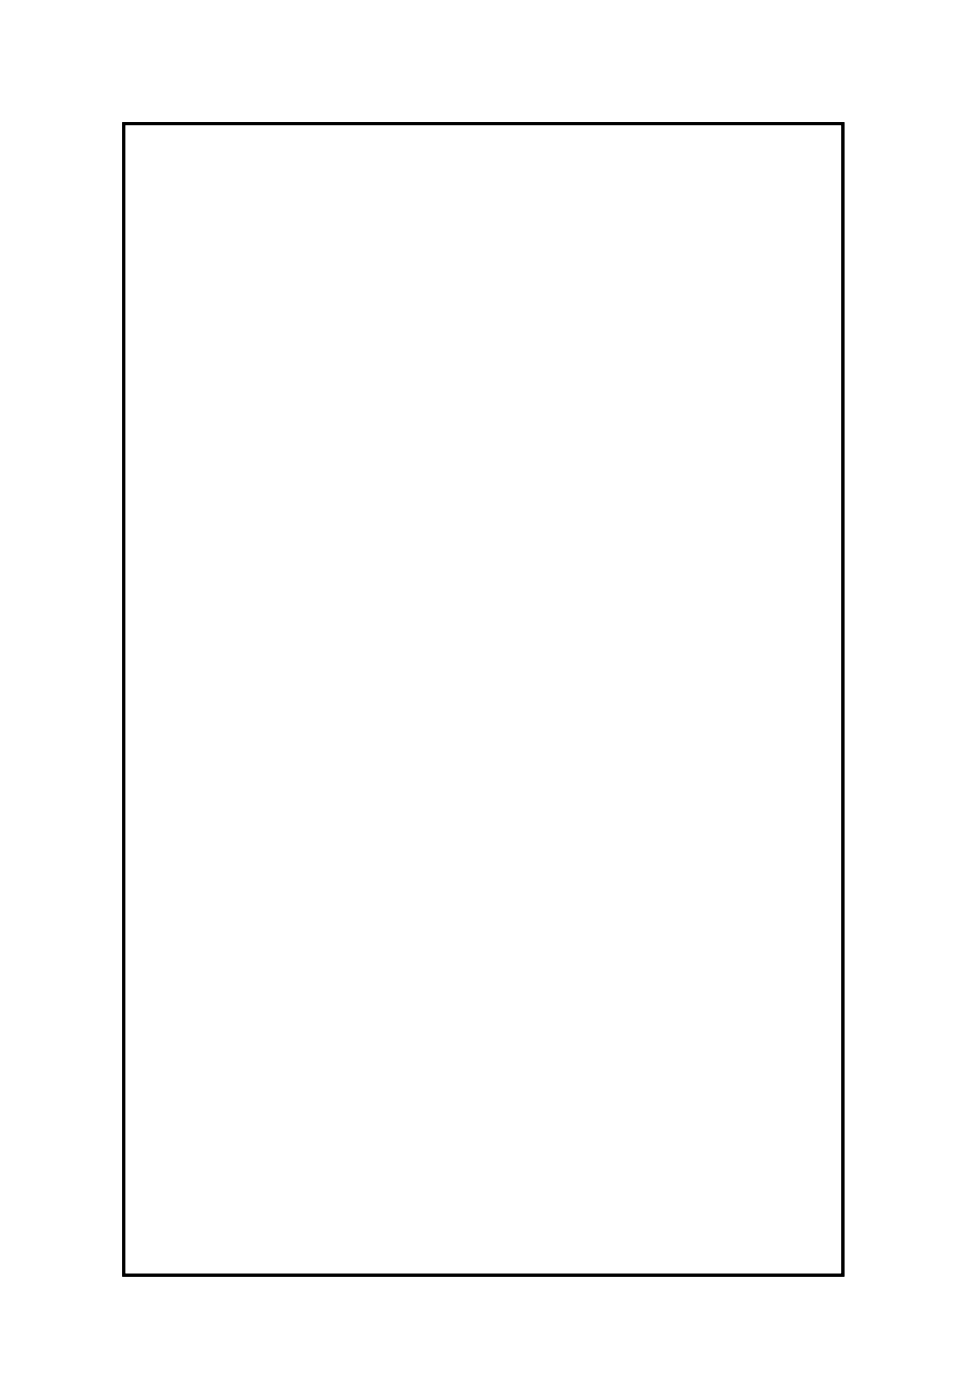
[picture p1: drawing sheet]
<svg xmlns="http://www.w3.org/2000/svg" width="67mm" height="97mm" viewBox="0 0 67 97" stroke-linecap="round" stroke-linejoin="round" font-family="sans-serif">
<path d="M8.6 8.6h49.8v79.8h-49.8z" fill="none" stroke="#000" stroke-width=".2"/>
<path d="M8.6 8.6h49.8v79.8h-49.8z" fill="none" stroke="#000" stroke-width=".07"/>
<path d="M30.3 37.7h1.4v1.4h-1.4z" fill="#fff"/>
<path d="M30.3 37.7h1.4v1.4h-1.4z" fill="none" stroke="#fff" stroke-width=".76" stroke-linecap="butt"/>
<circle cx="31" cy="38.4" r=".7" fill="#fff"/>
<circle cx="31" cy="38.4" r=".7" fill="none" stroke="#fff" stroke-width=".76" stroke-linecap="butt"/>
<circle cx="38.6" cy="38.4" r=".7" fill="#fff"/>
<circle cx="38.6" cy="38.4" r=".7" fill="none" stroke="#fff" stroke-width=".76" stroke-linecap="butt"/>
<circle cx="31" cy="41" r=".7" fill="#fff"/>
<circle cx="31" cy="41" r=".7" fill="none" stroke="#fff" stroke-width=".76" stroke-linecap="butt"/>
<circle cx="38.6" cy="41" r=".7" fill="#fff"/>
<circle cx="38.6" cy="41" r=".7" fill="none" stroke="#fff" stroke-width=".76" stroke-linecap="butt"/>
<circle cx="31" cy="43.5" r=".7" fill="#fff"/>
<circle cx="31" cy="43.5" r=".7" fill="none" stroke="#fff" stroke-width=".76" stroke-linecap="butt"/>
<circle cx="38.6" cy="43.5" r=".7" fill="#fff"/>
<circle cx="38.6" cy="43.5" r=".7" fill="none" stroke="#fff" stroke-width=".76" stroke-linecap="butt"/>
<circle cx="31" cy="46.1" r=".7" fill="#fff"/>
<circle cx="31" cy="46.1" r=".7" fill="none" stroke="#fff" stroke-width=".76" stroke-linecap="butt"/>
<circle cx="38.6" cy="46.1" r=".7" fill="#fff"/>
<circle cx="38.6" cy="46.1" r=".7" fill="none" stroke="#fff" stroke-width=".76" stroke-linecap="butt"/>
<circle cx="31" cy="48.6" r=".7" fill="#fff"/>
<circle cx="31" cy="48.6" r=".7" fill="none" stroke="#fff" stroke-width=".76" stroke-linecap="butt"/>
<circle cx="38.6" cy="48.6" r=".7" fill="#fff"/>
<circle cx="38.6" cy="48.6" r=".7" fill="none" stroke="#fff" stroke-width=".76" stroke-linecap="butt"/>
<circle cx="31" cy="51.1" r=".7" fill="#fff"/>
<circle cx="31" cy="51.1" r=".7" fill="none" stroke="#fff" stroke-width=".76" stroke-linecap="butt"/>
<circle cx="38.6" cy="51.1" r=".7" fill="#fff"/>
<circle cx="38.6" cy="51.1" r=".7" fill="none" stroke="#fff" stroke-width=".76" stroke-linecap="butt"/>
<circle cx="31" cy="53.7" r=".7" fill="#fff"/>
<circle cx="31" cy="53.7" r=".7" fill="none" stroke="#fff" stroke-width=".76" stroke-linecap="butt"/>
<circle cx="38.6" cy="53.7" r=".7" fill="#fff"/>
<circle cx="38.6" cy="53.7" r=".7" fill="none" stroke="#fff" stroke-width=".76" stroke-linecap="butt"/>
<circle cx="31" cy="56.2" r=".7" fill="#fff"/>
<circle cx="31" cy="56.2" r=".7" fill="none" stroke="#fff" stroke-width=".76" stroke-linecap="butt"/>
<circle cx="38.6" cy="56.2" r=".7" fill="#fff"/>
<circle cx="38.6" cy="56.2" r=".7" fill="none" stroke="#fff" stroke-width=".76" stroke-linecap="butt"/>
<circle cx="31" cy="58.8" r=".7" fill="#fff"/>
<circle cx="31" cy="58.8" r=".7" fill="none" stroke="#fff" stroke-width=".76" stroke-linecap="butt"/>
<circle cx="38.6" cy="58.8" r=".7" fill="#fff"/>
<circle cx="38.6" cy="58.8" r=".7" fill="none" stroke="#fff" stroke-width=".76" stroke-linecap="butt"/>
<circle cx="31" cy="61.3" r=".7" fill="#fff"/>
<circle cx="31" cy="61.3" r=".7" fill="none" stroke="#fff" stroke-width=".76" stroke-linecap="butt"/>
<circle cx="38.6" cy="61.3" r=".7" fill="#fff"/>
<circle cx="38.6" cy="61.3" r=".7" fill="none" stroke="#fff" stroke-width=".76" stroke-linecap="butt"/>
<circle cx="31" cy="63.8" r=".7" fill="#fff"/>
<circle cx="31" cy="63.8" r=".7" fill="none" stroke="#fff" stroke-width=".76" stroke-linecap="butt"/>
<circle cx="38.6" cy="63.8" r=".7" fill="#fff"/>
<circle cx="38.6" cy="63.8" r=".7" fill="none" stroke="#fff" stroke-width=".76" stroke-linecap="butt"/>
<circle cx="31" cy="66.4" r=".7" fill="#fff"/>
<circle cx="31" cy="66.4" r=".7" fill="none" stroke="#fff" stroke-width=".76" stroke-linecap="butt"/>
<circle cx="38.6" cy="66.4" r=".7" fill="#fff"/>
<circle cx="38.6" cy="66.4" r=".7" fill="none" stroke="#fff" stroke-width=".76" stroke-linecap="butt"/>
<circle cx="31" cy="68.9" r=".7" fill="#fff"/>
<circle cx="31" cy="68.9" r=".7" fill="none" stroke="#fff" stroke-width=".76" stroke-linecap="butt"/>
<circle cx="38.6" cy="68.9" r=".7" fill="#fff"/>
<circle cx="38.6" cy="68.9" r=".7" fill="none" stroke="#fff" stroke-width=".76" stroke-linecap="butt"/>
<circle cx="31" cy="71.5" r=".7" fill="#fff"/>
<circle cx="31" cy="71.5" r=".7" fill="none" stroke="#fff" stroke-width=".76" stroke-linecap="butt"/>
<circle cx="38.6" cy="71.5" r=".7" fill="#fff"/>
<circle cx="38.6" cy="71.5" r=".7" fill="none" stroke="#fff" stroke-width=".76" stroke-linecap="butt"/>
<circle cx="14.4" cy="61.1" r=".64" fill="#fff"/>
<circle cx="14.4" cy="61.1" r=".64" fill="none" stroke="#fff" stroke-width=".76" stroke-linecap="butt"/>
<circle cx="16.9" cy="61.1" r=".64" fill="#fff"/>
<circle cx="16.9" cy="61.1" r=".64" fill="none" stroke="#fff" stroke-width=".76" stroke-linecap="butt"/>
<path d="M38 14.9h1.3v1.4h-1.3z" fill="#fff"/>
<path d="M38 14.9h1.3v1.4h-1.3z" fill="none" stroke="#fff" stroke-width=".76" stroke-linecap="butt"/>
<circle cx="38.6" cy="15.6" r=".7" fill="#fff"/>
<circle cx="38.6" cy="15.6" r=".7" fill="none" stroke="#fff" stroke-width=".76" stroke-linecap="butt"/>
<circle cx="38.6" cy="13" r=".7" fill="#fff"/>
<circle cx="38.6" cy="13" r=".7" fill="none" stroke="#fff" stroke-width=".76" stroke-linecap="butt"/>
<path d="M55.4 25.1h1.4v1.4h-1.4z" fill="#fff"/>
<path d="M55.4 25.1h1.4v1.4h-1.4z" fill="none" stroke="#fff" stroke-width=".76" stroke-linecap="butt"/>
<circle cx="56.1" cy="25.8" r=".7" fill="#fff"/>
<circle cx="56.1" cy="25.8" r=".7" fill="none" stroke="#fff" stroke-width=".76" stroke-linecap="butt"/>
<circle cx="53.6" cy="25.8" r=".7" fill="#fff"/>
<circle cx="53.6" cy="25.8" r=".7" fill="none" stroke="#fff" stroke-width=".76" stroke-linecap="butt"/>
<path d="M42.9 12.3h1.6v1.5h-1.6z" fill="#fff"/>
<path d="M42.9 12.3h1.6v1.5h-1.6z" fill="none" stroke="#fff" stroke-width=".76" stroke-linecap="butt"/>
<circle cx="43.7" cy="13" r=".79" fill="#fff"/>
<circle cx="43.7" cy="13" r=".79" fill="none" stroke="#fff" stroke-width=".76" stroke-linecap="butt"/>
<circle cx="43.7" cy="15.6" r=".79" fill="#fff"/>
<circle cx="43.7" cy="15.6" r=".79" fill="none" stroke="#fff" stroke-width=".76" stroke-linecap="butt"/>
<circle cx="43.7" cy="18.1" r=".79" fill="#fff"/>
<circle cx="43.7" cy="18.1" r=".79" fill="none" stroke="#fff" stroke-width=".76" stroke-linecap="butt"/>
<path d="M10.5 24.7h1.4v1.4h-1.4z" fill="#fff"/>
<path d="M10.5 24.7h1.4v1.4h-1.4z" fill="none" stroke="#fff" stroke-width=".76" stroke-linecap="butt"/>
<circle cx="11.2" cy="25.4" r=".7" fill="#fff"/>
<circle cx="11.2" cy="25.4" r=".7" fill="none" stroke="#fff" stroke-width=".76" stroke-linecap="butt"/>
<circle cx="11.2" cy="35.6" r=".7" fill="#fff"/>
<circle cx="11.2" cy="35.6" r=".7" fill="none" stroke="#fff" stroke-width=".76" stroke-linecap="butt"/>
<path d="M10.6 37.9h1.4v1.4h-1.4z" fill="#fff"/>
<path d="M10.6 37.9h1.4v1.4h-1.4z" fill="none" stroke="#fff" stroke-width=".76" stroke-linecap="butt"/>
<circle cx="11.3" cy="38.6" r=".7" fill="#fff"/>
<circle cx="11.3" cy="38.6" r=".7" fill="none" stroke="#fff" stroke-width=".76" stroke-linecap="butt"/>
<circle cx="21.4" cy="38.6" r=".7" fill="#fff"/>
<circle cx="21.4" cy="38.6" r=".7" fill="none" stroke="#fff" stroke-width=".76" stroke-linecap="butt"/>
<circle cx="19.3" cy="13" r="1.52" fill="#fff"/>
<circle cx="19.3" cy="13" r="1.52" fill="none" stroke="#fff" stroke-width=".76" stroke-linecap="butt"/>
<circle cx="13.2" cy="13" r="1.52" fill="#fff"/>
<circle cx="13.2" cy="13" r="1.52" fill="none" stroke="#fff" stroke-width=".76" stroke-linecap="butt"/>
<circle cx="16.3" cy="17.9" r="1.52" fill="#fff"/>
<circle cx="16.3" cy="17.9" r="1.52" fill="none" stroke="#fff" stroke-width=".76" stroke-linecap="butt"/>
<circle cx="43.7" cy="38.4" r=".74" fill="#fff"/>
<circle cx="43.7" cy="38.4" r=".74" fill="none" stroke="#fff" stroke-width=".76" stroke-linecap="butt"/>
<circle cx="14.4" cy="56.2" r=".64" fill="#fff"/>
<circle cx="14.4" cy="56.2" r=".64" fill="none" stroke="#fff" stroke-width=".76" stroke-linecap="butt"/>
<circle cx="17" cy="56.2" r=".64" fill="#fff"/>
<circle cx="17" cy="56.2" r=".64" fill="none" stroke="#fff" stroke-width=".76" stroke-linecap="butt"/>
<circle cx="43.7" cy="66.5" r=".74" fill="#fff"/>
<circle cx="43.7" cy="66.5" r=".74" fill="none" stroke="#fff" stroke-width=".76" stroke-linecap="butt"/>
<circle cx="43.7" cy="69.1" r=".74" fill="#fff"/>
<circle cx="43.7" cy="69.1" r=".74" fill="none" stroke="#fff" stroke-width=".76" stroke-linecap="butt"/>
<circle cx="43.8" cy="71.5" r=".74" fill="#fff"/>
<circle cx="43.8" cy="71.5" r=".74" fill="none" stroke="#fff" stroke-width=".76" stroke-linecap="butt"/>
<circle cx="43.7" cy="63.9" r=".74" fill="#fff"/>
<circle cx="43.7" cy="63.9" r=".74" fill="none" stroke="#fff" stroke-width=".76" stroke-linecap="butt"/>
<circle cx="43.7" cy="61.2" r=".74" fill="#fff"/>
<circle cx="43.7" cy="61.2" r=".74" fill="none" stroke="#fff" stroke-width=".76" stroke-linecap="butt"/>
<circle cx="43.7" cy="51.1" r=".74" fill="#fff"/>
<circle cx="43.7" cy="51.1" r=".74" fill="none" stroke="#fff" stroke-width=".76" stroke-linecap="butt"/>
<circle cx="43.7" cy="46.1" r=".74" fill="#fff"/>
<circle cx="43.7" cy="46.1" r=".74" fill="none" stroke="#fff" stroke-width=".76" stroke-linecap="butt"/>
<circle cx="43.7" cy="48.6" r=".74" fill="#fff"/>
<circle cx="43.7" cy="48.6" r=".74" fill="none" stroke="#fff" stroke-width=".76" stroke-linecap="butt"/>
<circle cx="43.7" cy="43.5" r=".74" fill="#fff"/>
<circle cx="43.7" cy="43.5" r=".74" fill="none" stroke="#fff" stroke-width=".76" stroke-linecap="butt"/>
<circle cx="43.7" cy="41" r=".74" fill="#fff"/>
<circle cx="43.7" cy="41" r=".74" fill="none" stroke="#fff" stroke-width=".76" stroke-linecap="butt"/>
<circle cx="20.6" cy="31.9" r=".7" fill="#fff"/>
<circle cx="20.6" cy="31.9" r=".7" fill="none" stroke="#fff" stroke-width=".76" stroke-linecap="butt"/>
<circle cx="20.6" cy="25.4" r=".7" fill="#fff"/>
<circle cx="20.6" cy="25.4" r=".7" fill="none" stroke="#fff" stroke-width=".76" stroke-linecap="butt"/>
<circle cx="25.1" cy="31.9" r=".7" fill="#fff"/>
<circle cx="25.1" cy="31.9" r=".7" fill="none" stroke="#fff" stroke-width=".76" stroke-linecap="butt"/>
<circle cx="25.1" cy="25.4" r=".7" fill="#fff"/>
<circle cx="25.1" cy="25.4" r=".7" fill="none" stroke="#fff" stroke-width=".76" stroke-linecap="butt"/>
<circle cx="21.3" cy="61.2" r=".65" fill="#fff"/>
<circle cx="21.3" cy="61.2" r=".65" fill="none" stroke="#fff" stroke-width=".75" stroke-linecap="butt"/>
<circle cx="21.3" cy="56.3" r=".65" fill="#fff"/>
<circle cx="21.3" cy="56.3" r=".65" fill="none" stroke="#fff" stroke-width=".75" stroke-linecap="butt"/>
<circle cx="26.8" cy="63.8" r=".74" fill="#fff"/>
<circle cx="26.8" cy="63.8" r=".74" fill="none" stroke="#fff" stroke-width=".76" stroke-linecap="butt"/>
<circle cx="26.8" cy="66.3" r=".74" fill="#fff"/>
<circle cx="26.8" cy="66.3" r=".74" fill="none" stroke="#fff" stroke-width=".76" stroke-linecap="butt"/>
<circle cx="26.8" cy="71.4" r=".74" fill="#fff"/>
<circle cx="26.8" cy="71.4" r=".74" fill="none" stroke="#fff" stroke-width=".76" stroke-linecap="butt"/>
<circle cx="26.8" cy="68.8" r=".74" fill="#fff"/>
<circle cx="26.8" cy="68.8" r=".74" fill="none" stroke="#fff" stroke-width=".76" stroke-linecap="butt"/>
<circle cx="56.2" cy="54" r=".35" fill="#fff"/>
<circle cx="56.2" cy="54" r=".35" fill="none" stroke="#fff" stroke-width=".55"/>
<circle cx="12.5" cy="22.2" r=".6" fill="#fff"/>
<circle cx="12.5" cy="22.2" r=".6" fill="none" stroke="#fff" stroke-width=".65" stroke-linecap="butt"/>
<path d="M11.9 21.6h1.2v1.2h-1.2z" fill="#fff"/>
<path d="M11.9 21.6h1.2v1.2h-1.2z" fill="none" stroke="#fff" stroke-width=".65" stroke-linecap="butt"/>
<circle cx="15" cy="22.2" r=".6" fill="#fff"/>
<circle cx="15" cy="22.2" r=".6" fill="none" stroke="#fff" stroke-width=".65" stroke-linecap="butt"/>
<circle cx="27.6" cy="48.8" r=".74" fill="#fff"/>
<circle cx="27.6" cy="48.8" r=".74" fill="none" stroke="#fff" stroke-width=".76" stroke-linecap="butt"/>
<circle cx="27.6" cy="46.1" r=".74" fill="#fff"/>
<circle cx="27.6" cy="46.1" r=".74" fill="none" stroke="#fff" stroke-width=".76" stroke-linecap="butt"/>
<circle cx="27.5" cy="43.5" r=".74" fill="#fff"/>
<circle cx="27.5" cy="43.5" r=".74" fill="none" stroke="#fff" stroke-width=".76" stroke-linecap="butt"/>
<circle cx="27.6" cy="40.9" r=".74" fill="#fff"/>
<circle cx="27.6" cy="40.9" r=".74" fill="none" stroke="#fff" stroke-width=".76" stroke-linecap="butt"/>
<circle cx="27.6" cy="51.3" r=".74" fill="#fff"/>
<circle cx="27.6" cy="51.3" r=".74" fill="none" stroke="#fff" stroke-width=".76" stroke-linecap="butt"/>
<circle cx="45.5" cy="83.2" r=".74" fill="#fff"/>
<circle cx="45.5" cy="83.2" r=".74" fill="none" stroke="#fff" stroke-width=".76" stroke-linecap="butt"/>
<circle cx="43" cy="83.2" r=".74" fill="#fff"/>
<circle cx="43" cy="83.2" r=".74" fill="none" stroke="#fff" stroke-width=".76" stroke-linecap="butt"/>
<circle cx="40.4" cy="83.2" r=".74" fill="#fff"/>
<circle cx="40.4" cy="83.2" r=".74" fill="none" stroke="#fff" stroke-width=".76" stroke-linecap="butt"/>
<circle cx="37.9" cy="83.2" r=".74" fill="#fff"/>
<circle cx="37.9" cy="83.2" r=".74" fill="none" stroke="#fff" stroke-width=".76" stroke-linecap="butt"/>
<circle cx="35.4" cy="83.2" r=".74" fill="#fff"/>
<circle cx="35.4" cy="83.2" r=".74" fill="none" stroke="#fff" stroke-width=".76" stroke-linecap="butt"/>
<circle cx="32.8" cy="83.2" r=".74" fill="#fff"/>
<circle cx="32.8" cy="83.2" r=".74" fill="none" stroke="#fff" stroke-width=".76" stroke-linecap="butt"/>
<circle cx="30.3" cy="83.2" r=".74" fill="#fff"/>
<circle cx="30.3" cy="83.2" r=".74" fill="none" stroke="#fff" stroke-width=".76" stroke-linecap="butt"/>
<circle cx="27.7" cy="83.2" r=".74" fill="#fff"/>
<circle cx="27.7" cy="83.2" r=".74" fill="none" stroke="#fff" stroke-width=".76" stroke-linecap="butt"/>
<circle cx="25.2" cy="83.2" r=".74" fill="#fff"/>
<circle cx="25.2" cy="83.2" r=".74" fill="none" stroke="#fff" stroke-width=".76" stroke-linecap="butt"/>
<circle cx="22.7" cy="83.2" r=".74" fill="#fff"/>
<circle cx="22.7" cy="83.2" r=".74" fill="none" stroke="#fff" stroke-width=".76" stroke-linecap="butt"/>
<circle cx="14.6" cy="48.7" r=".35" fill="#fff"/>
<circle cx="14.6" cy="48.7" r=".35" fill="none" stroke="#fff" stroke-width=".55"/>
<circle cx="11.3" cy="79" r=".7" fill="#fff"/>
<circle cx="11.3" cy="79" r=".7" fill="none" stroke="#fff" stroke-width=".76" stroke-linecap="butt"/>
<circle cx="18.9" cy="79" r=".7" fill="#fff"/>
<circle cx="18.9" cy="79" r=".7" fill="none" stroke="#fff" stroke-width=".76" stroke-linecap="butt"/>
<circle cx="45.6" cy="79" r=".74" fill="#fff"/>
<circle cx="45.6" cy="79" r=".74" fill="none" stroke="#fff" stroke-width=".76" stroke-linecap="butt"/>
<circle cx="43.1" cy="79" r=".74" fill="#fff"/>
<circle cx="43.1" cy="79" r=".74" fill="none" stroke="#fff" stroke-width=".76" stroke-linecap="butt"/>
<circle cx="40.5" cy="79" r=".74" fill="#fff"/>
<circle cx="40.5" cy="79" r=".74" fill="none" stroke="#fff" stroke-width=".76" stroke-linecap="butt"/>
<circle cx="38" cy="79" r=".74" fill="#fff"/>
<circle cx="38" cy="79" r=".74" fill="none" stroke="#fff" stroke-width=".76" stroke-linecap="butt"/>
<circle cx="35.4" cy="79" r=".74" fill="#fff"/>
<circle cx="35.4" cy="79" r=".74" fill="none" stroke="#fff" stroke-width=".76" stroke-linecap="butt"/>
<circle cx="32.9" cy="79" r=".74" fill="#fff"/>
<circle cx="32.9" cy="79" r=".74" fill="none" stroke="#fff" stroke-width=".76" stroke-linecap="butt"/>
<circle cx="30.4" cy="79" r=".74" fill="#fff"/>
<circle cx="30.4" cy="79" r=".74" fill="none" stroke="#fff" stroke-width=".76" stroke-linecap="butt"/>
<circle cx="27.8" cy="79" r=".74" fill="#fff"/>
<circle cx="27.8" cy="79" r=".74" fill="none" stroke="#fff" stroke-width=".76" stroke-linecap="butt"/>
<circle cx="25.3" cy="79" r=".74" fill="#fff"/>
<circle cx="25.3" cy="79" r=".74" fill="none" stroke="#fff" stroke-width=".76" stroke-linecap="butt"/>
<circle cx="22.7" cy="79" r=".74" fill="#fff"/>
<circle cx="22.7" cy="79" r=".74" fill="none" stroke="#fff" stroke-width=".76" stroke-linecap="butt"/>
<path d="M24.5 19.9h1.6v1.6h-1.6z" fill="#fff"/>
<path d="M24.5 19.9h1.6v1.6h-1.6z" fill="none" stroke="#fff" stroke-width=".76" stroke-linecap="butt"/>
<circle cx="25.3" cy="20.7" r=".79" fill="#fff"/>
<circle cx="25.3" cy="20.7" r=".79" fill="none" stroke="#fff" stroke-width=".76" stroke-linecap="butt"/>
<circle cx="25.3" cy="13.1" r=".79" fill="#fff"/>
<circle cx="25.3" cy="13.1" r=".79" fill="none" stroke="#fff" stroke-width=".76" stroke-linecap="butt"/>
</svg>
